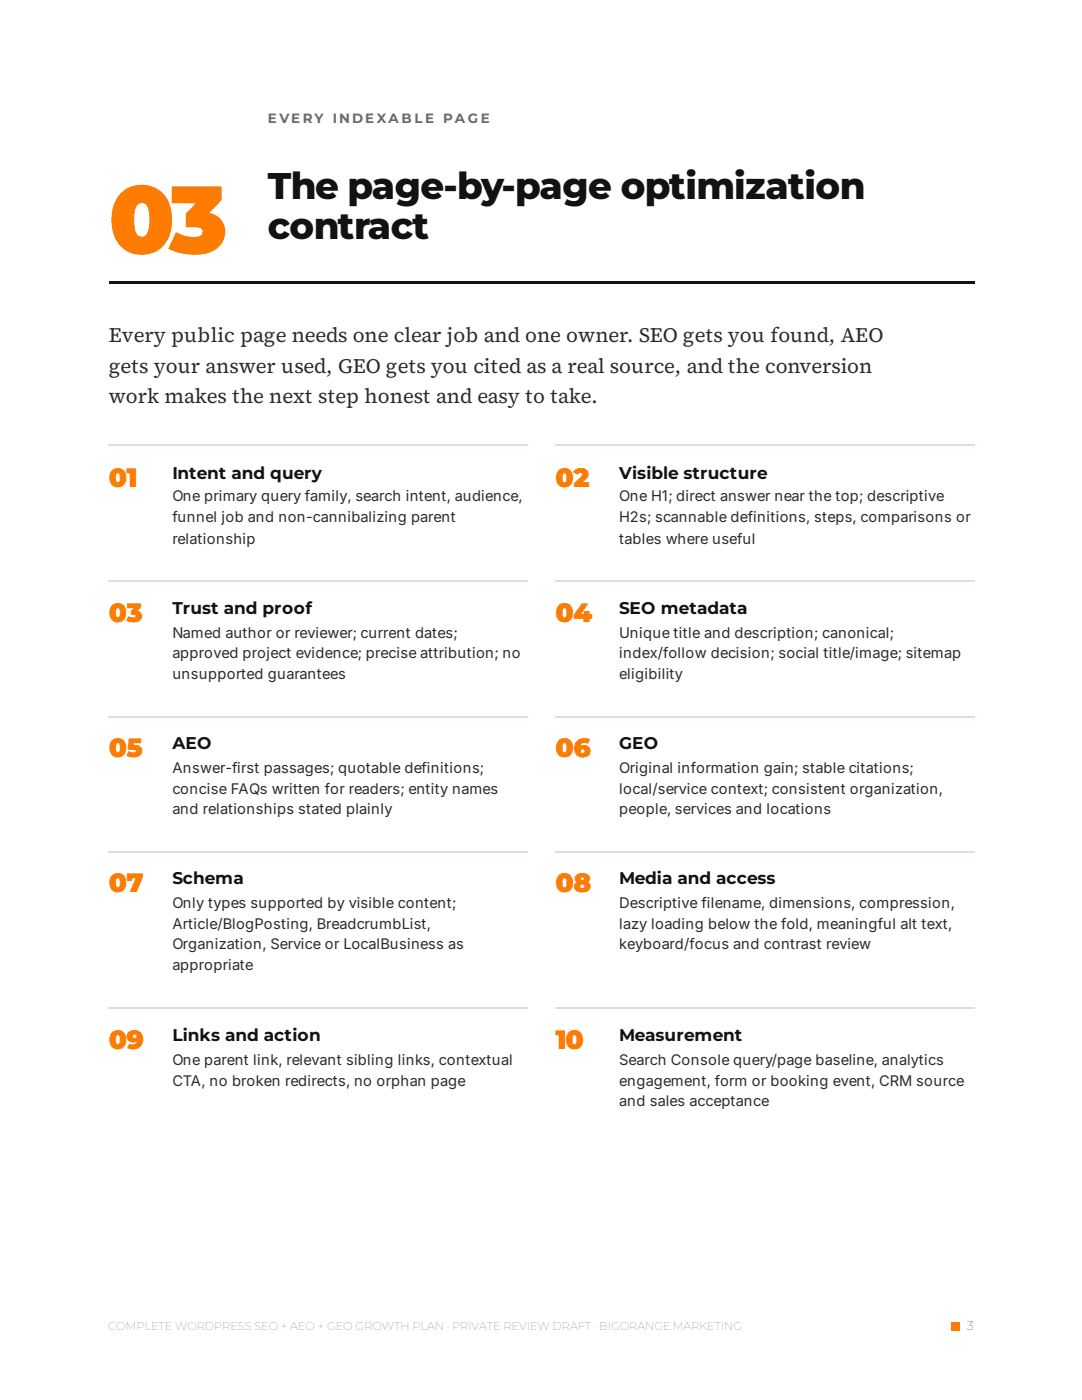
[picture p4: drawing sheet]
<svg xmlns="http://www.w3.org/2000/svg" width="216mm" height="279mm" viewBox="0 0 216 279" stroke-linecap="round" stroke-linejoin="round" font-family="sans-serif">
<defs><g id="words">
<text font-size="19" fill="#ff7c00" x="21.7" y="50.5">03</text>
<g font-size="7.4" fill="#121212">
<text x="53.4" y="39.7">The page-by-page optimization</text>
<text x="53.4" y="47.6">contract</text>
</g>
<g font-size="5.3" fill="#ff7c00">
<text x="21.7" y="97.1">01</text>
<text x="110.9" y="97.1">02</text>
<text x="21.7" y="124.1">03</text>
<text x="110.9" y="124.1">04</text>
<text x="21.7" y="151.1">05</text>
<text x="110.9" y="151.1">06</text>
<text x="21.7" y="178.1">07</text>
<text x="110.9" y="178.1">08</text>
<text x="21.7" y="209.3">09</text>
<text x="110.9" y="209.3">10</text>
</g>
<g font-size="4.1" fill="#2b2b2b">
<text x="21.7" y="68.3">Every public page needs one clear job and one owner. SEO gets you found, AEO</text>
<text x="21.7" y="74.3">gets your answer used, GEO gets you cited as a real source, and the conversion</text>
<text x="21.7" y="80.4">work makes the next step honest and easy to take.</text>
</g>
<g font-size="3.4" fill="#121212">
<text x="34.4" y="95.5">Intent and query</text>
<text x="123.6" y="95.5">Visible structure</text>
<text x="34.4" y="122.5">Trust and proof</text>
<text x="123.6" y="122.5">SEO metadata</text>
<text x="34.4" y="149.5">AEO</text>
<text x="123.6" y="149.5">GEO</text>
<text x="34.4" y="176.5">Schema</text>
<text x="123.6" y="176.5">Media and access</text>
<text x="34.4" y="207.7">Links and action</text>
<text x="123.6" y="207.7">Measurement</text>
</g>
<g font-size="2.9" fill="#2b2b2b">
<text x="34.4" y="100">One primary query family, search intent, audience,</text>
<text x="123.6" y="100">One H1; direct answer near the top; descriptive</text>
<text x="34.4" y="104.2">funnel job and non-cannibalizing parent</text>
<text x="123.6" y="104.2">H2s; scannable definitions, steps, comparisons or</text>
<text x="34.4" y="108.5">relationship</text>
<text x="123.6" y="108.5">tables where useful</text>
<text x="34.4" y="127.3">Named author or reviewer; current dates;</text>
<text x="34.4" y="131.2">approved project evidence; precise attribution; no</text>
<text x="123.6" y="127.3">Unique title and description; canonical;</text>
<text x="123.6" y="131.2">index/follow decision; social title/image; sitemap</text>
<text x="34.4" y="135.5">unsupported guarantees</text>
<text x="123.6" y="135.5">eligibility</text>
<text x="34.4" y="154.3">Answer-first passages; quotable definitions;</text>
<text x="123.6" y="154.3">Original information gain; stable citations;</text>
<text x="34.4" y="158.5">concise FAQs written for readers; entity names</text>
<text x="123.6" y="158.5">local/service context; consistent organization,</text>
<text x="34.4" y="162.5">and relationships stated plainly</text>
<text x="123.6" y="162.5">people, services and locations</text>
<text x="34.4" y="181.2">Only types supported by visible content;</text>
<text x="34.4" y="185.5">Article/BlogPosting, BreadcrumbList,</text>
<text x="123.6" y="181.2">Descriptive filename, dimensions, compression,</text>
<text x="123.6" y="185.5">lazy loading below the fold, meaningful alt text,</text>
<text x="34.4" y="189.4">Organization, Service or LocalBusiness as</text>
<text x="123.6" y="189.4">keyboard/focus and contrast review</text>
<text x="34.4" y="193.7">appropriate</text>
<text x="34.4" y="212.5">One parent link, relevant sibling links, contextual</text>
<text x="123.6" y="212.5">Search Console query/page baseline, analytics</text>
<text x="34.4" y="216.7">CTA, no broken redirects, no orphan page</text>
<text x="123.6" y="216.7">engagement, form or booking event, CRM source</text>
<text x="123.6" y="220.7">and sales acceptance</text>
</g>
<text font-size="2.7" fill="#6e6a66" x="53.4" y="24.6">E VE RY INDE XA B LE PA G E</text>
<text font-size="2.5" fill="#121212" x="192.9" y="265.4">3</text>
<text font-size="2.3" fill="#6e6a66" x="21.6" y="265.4">COMPLETE WORDPRESS SEO + AEO + GEO GROWTH PLAN · PRIVATE REVIEW DRAFT · BIGORANGE.MARKETING</text>
</g></defs>
<path d="M21.7 56.1h172.8v.5h-172.8z" fill="#121212"/>
<path d="M21.7 88.8h83.6M110.9 88.8h83.6M21.7 116h83.6M110.9 116h83.6M21.7 143h83.6M110.9 143h83.6M21.7 170h83.6M110.9 170h83.6M21.7 201.2h83.6M110.9 201.2h83.6" fill="none" stroke="#e4ddd4" stroke-width=".26"/>
<path d="M189.7 263.8h1.8v1.8h-1.8z" fill="#ff7c00"/>
<use href="#words"/>
</svg>
